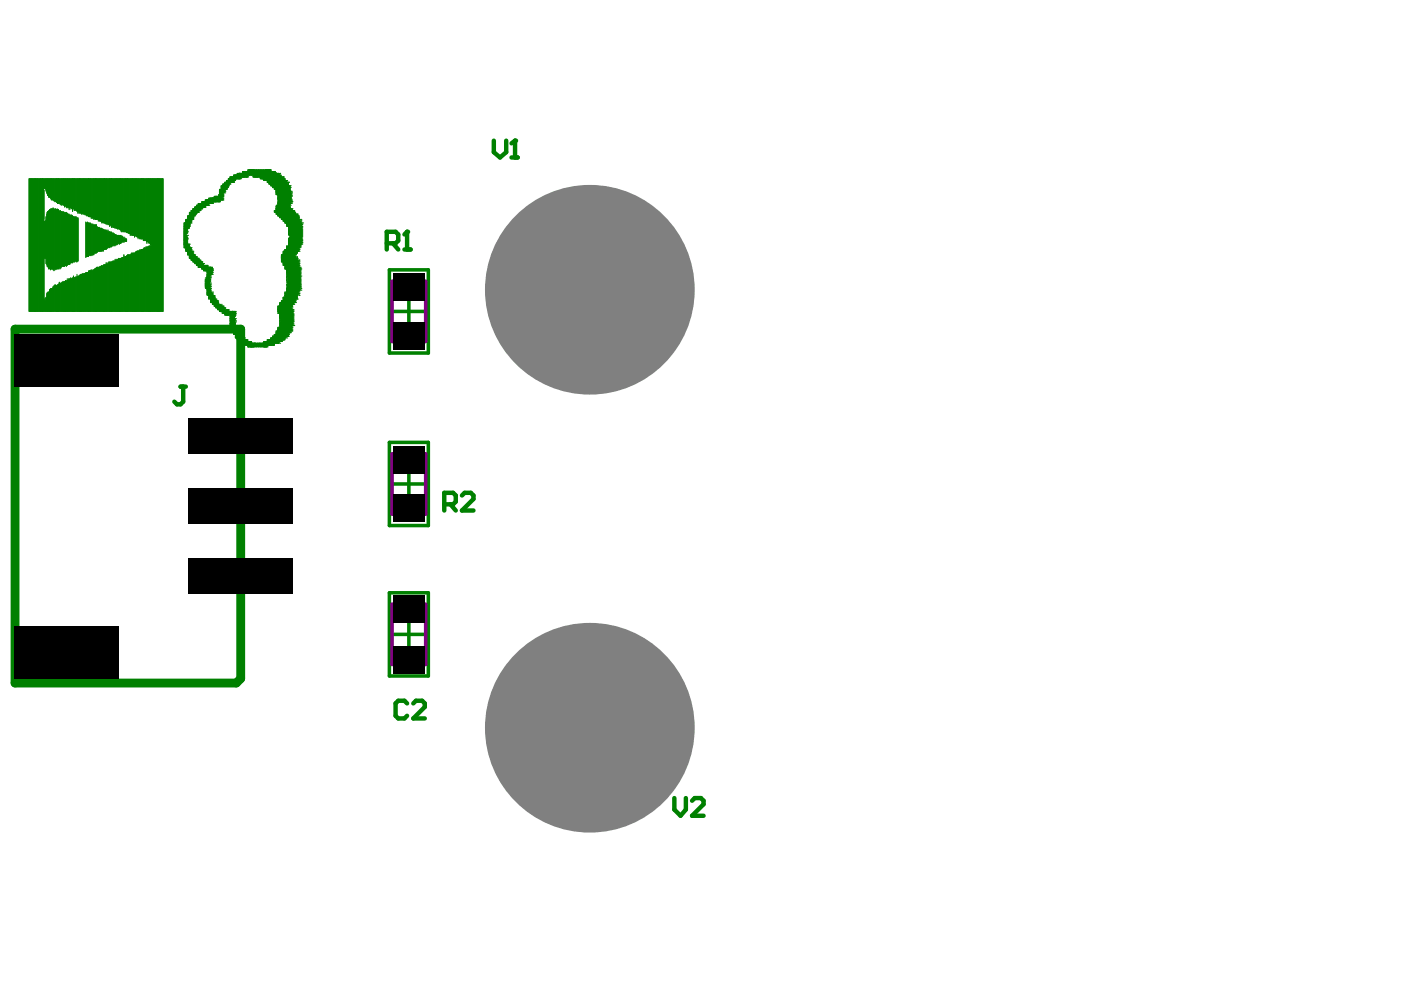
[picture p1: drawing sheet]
<svg xmlns="http://www.w3.org/2000/svg" width="297mm" height="210mm" viewBox="0 0 297 210" stroke-linecap="round" stroke-linejoin="round" font-family="sans-serif">
<path d="M82.6 57.2h8.2v17.6h-8.2zM83.1 66h7.2M86.7 62.5v7.1M82.6 93.8h8.2v17.6h-8.2zM86.7 99v7.2M83.1 102.6h7.2M82.6 125.7h8.2v17.6h-8.2zM83.1 134.5h7.2M86.7 130.9v7.2" fill="none" stroke="#008000" stroke-width=".75"/>
<path d="M83.1 59.7h7.2v12.7h-7.2zM83.1 96.2h7.2v12.8h-7.2zM83.1 128.1h7.2v12.8h-7.2z" fill="none" stroke="#800080" stroke-width=".75"/>
<g fill="none" stroke="#008000" stroke-width=".21">
<path d="M6.2 37.9v28.1M6.4 37.9v28.1M6.6 37.9v28.1M6.8 37.9v28.1M6.9 37.9v28.1M7.1 37.9v28.1M7.3 37.9v28.1M7.5 37.9v28.1M7.7 37.9v28.1M7.9 37.9v28.1M8.1 37.9v28.1M8.3 37.9v28.1"/>
<path d="M8.4 37.9v28.1M8.6 37.9v28.1M8.8 37.9v28.1M9 37.9v28.1M9.2 37.9v28.1M9.4 37.9v2.1M9.6 37.9v2.2M9.8 37.9v2.6M9.9 37.9v3.2M10.1 37.9v3.6M10.3 37.9v3.9M10.5 37.9v3.9"/>
<path d="M10.7 37.9v4.1M10.9 37.9v4.5M11.1 37.9v4.5M11.3 37.9v4.5M11.4 37.9v4.7M11.6 37.9v4.9M11.8 37.9v4.9M12 37.9v5.1M12.2 37.9v5.2M12.4 37.9v5.2M12.6 37.9v5.2M12.8 37.9v5.4"/>
<path d="M12.9 37.9v5.6M13.1 37.9v5.6M13.3 37.9v5.4M13.5 37.9v5.6M13.7 37.9v6M13.9 37.9v5.8M14.1 37.9v6.2M14.3 37.9v6.2M14.4 37.9v6M14.6 37.9v6.6M14.8 37.9v6.6M15 37.9v6.2"/>
<path d="M15.2 37.9v6.4M15.4 37.9v6.9M15.6 37.9v6.4M15.8 37.9v6.7M15.9 37.9v6.7M16.1 37.9v6.7M16.3 37.9v6.9M16.5 37.9v7.3M16.7 37.9v7.3M16.9 37.9v7.3M17.1 37.9v7.3M17.3 37.9v7.5"/>
<path d="M17.4 37.9v7.5M17.6 37.9v7.5M17.8 37.9v7.5M18 37.9v7.7M18.2 37.9v7.7M18.4 37.9v7.9M18.6 37.9v7.9M18.8 37.9v8.1M19 37.9v8.1M19.1 37.9v8.1M19.3 37.9v8.4M19.5 37.9v8.4"/>
<path d="M19.7 37.9v8.4M19.9 37.9v8.6M20.1 37.9v8.6M20.3 37.9v8.6M20.5 37.9v8.6M20.6 37.9v8.6M20.8 37.9v9M21 37.9v9M21.2 37.9v9M21.4 37.9v9M21.6 37.9v9.4M21.8 37.9v9.4"/>
<path d="M22 37.9v9.4M22.1 37.9v9.4M22.3 37.9v9.6M22.5 37.9v9.6M22.7 37.9v9.7M22.9 37.9v9.7M23.1 37.9v9.7M23.3 37.9v10.1M23.5 37.9v9.9M23.6 37.9v10.3M23.8 37.9v10.3M24 37.9v10.3"/>
<path d="M24.2 37.9v10.3M24.4 37.9v10.5M24.6 37.9v10.5M24.8 37.9v10.5M25 37.9v10.7M25.1 37.9v10.7M25.3 37.9v10.7M25.5 37.9v10.9M25.7 37.9v11.2M25.9 37.9v11.2M26.1 37.9v11.2M26.3 37.9v11.2"/>
<path d="M26.5 37.9v11.2M26.6 37.9v11.2M26.8 37.9v11.4M27 37.9v11.4M27.2 37.9v11.6M27.4 37.9v11.6M27.6 37.9v12M27.8 37.9v12M28 37.9v12M28.1 37.9v12M28.3 37.9v12M28.5 37.9v12.4"/>
<path d="M28.7 37.9v12.2M28.9 37.9v12.2M29.1 37.9v12.4M29.3 37.9v12.7M29.5 37.9v12.6M29.6 37.9v12.7M29.8 37.9v12.7M30 37.9v12.7M30.2 37.9v12.7M30.4 37.9v13.1M30.6 37.9v13.1M30.8 37.9v13.1"/>
<path d="M31 37.9v13.1M31.1 37.9v13.7M31.3 37.9v13.3M31.5 37.9v13.7M31.7 37.9v13.7M31.9 37.9v14.1M32.1 37.9v28.1M32.3 37.9v28.1M32.5 37.9v28.1M32.6 37.9v28.1M32.8 37.9v28.1M33 37.9v28.1"/>
<path d="M33.2 37.9v28.1M33.4 37.9v28.1M33.6 37.9v28.1M33.8 37.9v28.1M34 37.9v28.1M34.1 37.9v28.1M34.3 37.9v28.1M34.5 37.9v28.1M46.9 39.8h.1M46.9 40h.1M46.9 39.6h.1M46.9 39.4h.1"/>
<path d="M46.9 39.4v.4M46.9 40v2.4M47.1 39.8h.1M47.1 39.6h.1M47.1 39.4h.1M47.1 39.4v3M47.3 39.6h.1M47.3 39.4h.1M47.3 39.2h.1M47.3 39h.1M47.3 39v3.4M47.5 39.2h.1"/>
<path d="M47.5 39h.1M47.5 39v1.9M47.7 40h.1M47.7 38.8h.1M47.7 38.6h.1M47.7 38.6v2.3M47.8 40h.1M47.8 38.6h.1M47.8 39.8h.1M47.8 38.6v1.5M48 40h.1M48 39.8h.1"/>
<path d="M48 39.6h.1M48 38.5h.1M48 38.3h.1M48 39.4h.1M48 38.3v1.5M48 40v.1M48.2 39.8h.1M48.2 38.3h.1M48.2 39.4h.1M48.2 38.3v1.5M48.4 39.4h.1M48.4 39.2h.1"/>
<path d="M48.4 37.9h.1M48.4 38.1h.1M48.4 37.9v1.9M48.6 39h.1M48.6 37.9h.1M48.6 37.9v1.1M48.8 37.9h.1M48.8 39h.1M48.8 37.7h.1M48.8 37.5h.1M48.8 37.5v1.5M49 37.7h.1"/>
<path d="M49 37.5h.1M49 38.6h.1M49 37.5v1.1M49.2 38.6h.1M49.2 38.5h.1M49.2 37.5h.1M49.2 37.5v1.1M49.3 38.6h.1M49.3 37.5v1.1M49.5 38.6h.1M49.5 38.5h.1M49.5 38.3h.1"/>
<path d="M49.5 37.1h.1M49.5 37.1v1.4M49.7 38.1h.1M49.7 37.1h.1M49.7 38.3h.1M49.7 37.3h.1M49.7 37.1v1M49.9 37.1h.1M49.9 38.1h.1M49.9 37.9h.1M49.9 37.1v1.2M50.1 37.1h.1"/>
<path d="M50.1 37.1v.8M50.3 37.9h.1M50.3 36.8h.1M50.3 36.8v1.1M50.5 37.9h.1M50.5 37.7h.1M50.5 37h.1M50.5 36.8h.1M50.5 36.8v1.1M50.7 37h.1M50.7 36.8h.1M50.7 37.9h.1"/>
<path d="M50.7 37.7h.1M50.7 36.8v1.1M50.8 37.9h.1M50.8 36.8h.1M50.8 37.7h.1M50.8 36.8v1.1M51 37.9h.1M51 36.8h.1M51 37.5h.1M51 36.8v1.1M51.2 37.5h.1M51.2 36.8v.7"/>
<path d="M51.4 37.5h.1M51.4 36.4h.1M51.4 36.8h.1M51.4 36.6h.1M51.4 36.4v1.1M51.6 37.5h.1M51.6 36.6h.1M51.6 36.4h.1M51.6 36.6v.9M51.8 37.5h.1M51.8 37.3h.1M51.8 36.4h.1"/>
<path d="M51.8 36.6h.1M51.8 36.4v1.1M52 37.5h.1M52 36.6h.1M52 36.4h.1M52 37.3h.1M52 36.4v.2M52 36.8v.7M52.2 37.5h.1M52.2 37.3h.1M52.2 36.4h.1M52.2 36.4v.9"/>
<path d="M52.3 37.3h.1M52.3 36.4h.1M52.3 37.5h.1M52.3 36.4v1.1M52.5 37.5h.1M52.5 36.4h.1M52.5 36h.1M52.5 36v1.5M52.7 36h.1M52.7 36.2h.1M52.7 36.2v.9M52.9 36.2h.1"/>
<path d="M52.9 36h.1M52.9 36.2v.9M53.1 36.2h.1M53.1 36h.1M53.1 36v1.1M53.3 36h.1M53.3 36v1.1M53.5 36h.1M53.5 36.2v.9M53.7 36h.1M53.7 37.5h.1M53.7 37.3h.1"/>
<path d="M53.7 36v1.1M53.7 37.3v.2M53.9 37.3h.1M53.9 37.5h.1M53.9 36v1.5M54 37.5h.1M54 37.3h.1M54 36v1.5M54.2 37.3h.1M54.2 37.5h.1M54.2 36v1.3M54.4 37.5h.1"/>
<path d="M54.4 37.3h.1M54.4 36v1.3M54.6 37.5h.1M54.6 36v1.5M54.8 37.5h.1M54.8 36v1.5M55 36v1.5M55.2 37.9h.1M55.2 37.7h.1M55.2 37.5h.1M55.2 36v1.7M55.4 37.9h.1"/>
<path d="M55.4 37.5h.1M55.4 36v1.9M55.5 37.9h.1M55.5 37.7h.1M55.5 36v1.7M55.7 37.9h.1M55.7 36v1.9M55.9 37.9h.1M55.9 38.3h.1M55.9 38.1h.1M55.9 36v2.3M56.1 37.9h.1"/>
<path d="M56.1 36v2.3M56.3 38.3h.1M56.3 38.1h.1M56.3 36h.1M56.3 36v1.9M56.3 38.1v.2M56.5 38.3h.1M56.5 36h.1M56.5 36v2.3M56.7 38.3h.1M56.7 36h.1M56.7 38.6h.1"/>
<path d="M56.7 38.5h.1M56.7 36v2.6M56.9 38.5h.1M56.9 38.3h.1M56.9 36h.1M56.9 38.6h.1M56.9 36.2v2.4M57 38.6h.1M57 38.5h.1M57 36h.1M57 36.2h.1M57 39h.1"/>
<path d="M57 36.2v2.8M57.2 39h.1M57.2 38.8h.1M57.2 38.6h.1M57.2 36.2h.1M57.2 36h.1M57.2 36v3M57.4 39h.1M57.4 39.4h.1M57.4 38.8h.1M57.4 39.2h.1M57.4 36v3.4"/>
<path d="M57.6 39.4h.1M57.6 39h.1M57.6 39.2h.1M57.6 36.4v3M57.8 39.4h.1M57.8 39.2h.1M57.8 36.4h.1M57.8 39.8h.1M57.8 39.6h.1M57.8 36.4v3.4M58 39.4h.1M58 36.4h.1"/>
<path d="M58 39.8h.1M58 39.6h.1M58 36.6v3.2M58.2 39.6h.1M58.2 39.8h.1M58.2 36.4h.1M58.2 40h.1M58.2 36.4v3.7M58.4 40h.1M58.4 39.8h.1M58.4 36.4v.2M58.4 36.8v3.3"/>
<path d="M58.5 36.8h.1M58.5 36.6v4.7M58.7 36.8h.1M58.7 36.8v4.3M58.9 37h.1M58.9 36.8h.1M58.9 36.8v5.8M59.1 36.8v8.8M59.3 36.8h.1M59.3 37.1h.1M59.3 37v9.1M59.5 37.1h.1"/>
<path d="M59.5 37.3h.1M59.5 37.1v9M59.7 37.3v9.2M59.9 37.5h.1M59.9 37.7h.1M59.9 37.7v8.8M60 37.7h.1M60 37.5h.1M60 37.9h.1M60 37.7v8.8M60.2 37.9h.1M60.2 37.9v8.8"/>
<path d="M60.4 38.3h.1M60.4 37.9v9.4M60.6 38.5h.1M60.6 38.3h.1M60.6 38.3v9M60.8 38.3h.1M60.8 38.6h.1M60.8 38.3v9.7M61 39h.1M61 38.6h.1M61 38.6v.2M61 39v9"/>
<path d="M61.2 38.6h.1M61.2 39.4h.1M61.2 38.8v11.1M61.4 39.8h.1M61.4 39.4h.1M61.4 39.4v9.7M61.5 39.8h.1M61.5 39.4h.1M61.5 39.4v4.1M9.4 40.3v6.2M9.4 46.9v19.1M9.6 46.7v8.1"/>
<path d="M9.8 46v9.9M9.9 45v11.5M10.1 44.8v11.9M10.3 44.6v12.4M10.5 44.5v12.5M10.7 44.3v12.9M10.9 44.3v12.7M11.1 44.3v12.7M11.3 44.1v13.1M11.4 44.3v13.1M11.6 44.3v12.9M11.8 44.3v12.9"/>
<path d="M12 44.5v12.5M12.2 44.3v12.7M12.4 44.5v12.5M12.6 44.6v12.4M12.6 59.8v6.2M12.8 44.6v12.4M12.9 44.8v12M13.1 44.8v11.7M13.1 59.8v6.2M13.3 44.8v11.7M13.3 59.7v6.3M13.5 44.8v11.7"/>
<path d="M13.5 59.7v6.3M13.7 45v11.5M13.7 59.7v6.3M13.9 45v11.3M13.9 59.5v6.5M14.1 45v11.5M14.1 59.5v6.5M14.3 45.2v11.1M14.3 59.1v6.9M14.4 45.4v10.7M14.4 59.1v6.9M14.6 45.4v10.7"/>
<path d="M14.6 59.1v6.9M14.8 45.6v10.5M14.8 59.1v6.9M15 45.6v10.1M15 58.9v7.1M15.2 45.6v10.1M15.2 59.1v6.9M15.4 45.8v9.9M15.4 58.9v7.1M15.6 46v9.5M15.6 58.5v7.5M15.8 46v9.5"/>
<path d="M15.8 58.9v7.1M15.9 46v9.3M15.9 58.7v7.3M16.1 46v9.5M16.1 58.7v7.3M16.3 46.1v9.4M16.3 58.2v7.8M16.5 46.1v9.2M16.5 58.5v7.5M16.7 58.5v7.5M16.9 58.3v7.7M17.1 58.2v7.8"/>
<path d="M17.3 58.2v7.8M17.4 58v8M17.6 58v8M17.8 58v8M18 58v8M18.2 47.1v7.5M18.2 57.8v8.2M18.4 47.3v7.1M18.4 57.8v8.2M18.6 47.1v7.3M18.6 57.8v8.2M18.8 47.3v7.1"/>
<path d="M18.8 57.4v8.6M19 47.3v6.9M19 57.4v8.6M19.1 47.3v6.9M19.1 57.4v8.6M19.3 47.5v6.7M19.3 57.2v8.8M19.5 47.5v6.7M19.5 57.2v8.8M19.7 47.5v6.5M19.7 57.2v8.8M19.9 47.6v6.4"/>
<path d="M19.9 57.2v8.8M20.1 47.6v6.1M20.1 57v9M20.3 47.6v6.1M20.3 56.8v9.2M20.5 47.6v6.1M20.5 56.7v9.3M20.6 48v5.5M20.6 56.7v9.3M20.8 48.2v5.1M20.8 56.7v9.3M21 48.2v5.1"/>
<path d="M21 56.7v9.3M21.2 48.4v4.9M21.2 56.5v9.5M21.4 48.4v4.9M21.4 56.5v9.5M21.6 48.4v4.9M21.6 56.3v9.7M21.8 48.6v4.7M21.8 56.3v9.7M22 48.6v4.7M22 56.1v9.9M22.1 48.8v4.1"/>
<path d="M22.1 56.1v9.9M22.3 48.8v4.1M22.3 56.1v9.9M22.5 48.8v4.1M22.5 55.7v10.3M22.7 49v3.7M22.7 55.9v10.1M22.9 48.8v3.7M22.9 55.7v10.3M23.1 49.1v3.4M23.1 55.5v10.5M23.3 49.1v3.4"/>
<path d="M23.3 55.5v10.5M23.5 49.1v3.2M23.5 55.5v10.5M23.6 49.1v3.2M23.6 55.5v10.5M23.8 49.3v2.8M23.8 55.3v10.7M24 49.3v2.8M24 55.3v10.7M24.2 49.5v2.6M24.2 55.3v10.7M24.4 49.7v2.4"/>
<path d="M24.4 55v11M24.6 49.7v2.3M24.6 55v11M24.8 49.9v2.1M24.8 55v11M25 49.9v1.9M25 55v11M25.1 49.9v1.7M25.1 54.8v11.2M25.3 49.9v1.9M25.3 54.8v11.2M25.5 49.9v1.7"/>
<path d="M25.5 54.8v11.2M25.7 49.9v1.7M25.7 54.8v11.2M25.9 50.1v1.3M25.9 54.6v11.4M26.1 50.3v.9M26.1 54.6v11.4M26.3 50.3v1.1M26.3 54v12M26.5 50.3v.9M26.5 54.4v11.6M26.6 50.6v.6"/>
<path d="M26.6 54.4v11.6M26.8 50.6v.6M26.8 54.2v11.8M27 54v12M27.2 54v12M27.4 54v12M27.6 54v12M27.8 53.8v12.2M28 53.7v12.3M28.1 53.7v12.3M28.3 53.7v12.3M28.5 53.7v12.3"/>
<path d="M28.7 53.5v12.5M28.9 53.3v12.7M29.1 53.3v12.7M29.3 53.1v12.9M29.5 53.3v12.7M29.6 52.9v13.1M29.8 52.9v13.1M30 52.9v13.1M30.2 52.9v13.1M30.4 52.7v13.3M30.6 52.5v13.5M30.8 52.5v13.5"/>
<path d="M31 52.3v13.7M31.1 52.3v13.7M31.3 52.3v13.7M31.5 52.1v13.9M31.7 52.1v13.9M31.9 52.1v13.9M39 52.5h.1M39 51h.1M39 48.4h.1M39 48h.1M39 47.3h.1M39 52.1h.1"/>
<path d="M39 51.8h.1M39 47.8h.1M39 47.6h.1M39 47.5h.1M39 47.3v5.2M39.2 52.5h.1M39.2 52.3h.1M39.2 52.1h.1M39.2 51.8h.1M39.2 48h.1M39.2 47.8h.1M39.2 47.6h.1"/>
<path d="M39.2 47.3h.1M39.2 47.3v4.7M39.2 52.1v.4M39.4 52.5h.1M39.4 52.3h.1M39.4 47.6h.1M39.4 47.5h.1M39.4 47.3h.1M39.4 53.3h.1M39.4 53.1h.1M39.4 46.9h.1M39.4 46.5h.1"/>
<path d="M39.4 52.9h.1M39.4 52.7h.1M39.4 47.1h.1M39.4 46.5v.4M39.4 47.1v6.2M39.6 52.9h.1M39.6 49.9h.1M39.6 46.9h.1M39.6 46.5h.1M39.6 53.3h.1M39.6 53.1h.1M39.6 50.6h.1"/>
<path d="M39.6 50.3h.1M39.6 49.1h.1M39.6 48.8h.1M39.6 46.7h.1M39.6 46.5v3M39.6 49.9v3.4M39.8 53.3h.1M39.8 50.6h.1M39.8 49.9h.1M39.8 49.1h.1M39.8 48.4h.1M39.8 53.8h.1"/>
<path d="M39.8 53.7h.1M39.8 53.5h.1M39.8 54h.1M39.8 51.8h.1M39.8 48.2h.1M39.8 48h.1M39.8 46.3h.1M39.8 46.1h.1M39.8 46h.1M39.8 45.8h.1M39.8 45.8v3.2M39.8 49.1v.4"/>
<path d="M39.8 50.3v3.7M40 54h.1M40 52h.1M40 51.8h.1M40 48.4h.1M40 45.8h.1M40 52.1h.1M40 47.6h.1M40 48h.1M40 47.8h.1M40 47.5h.1M40 46h.1"/>
<path d="M40 45.8v2.6M40 51.8v2.2M40.2 54h.1M40.2 52.5h.1M40.2 52.3h.1M40.2 48h.1M40.2 47.8h.1M40.2 47.6h.1M40.2 47.5h.1M40.2 47.3h.1M40.2 51.8h.1M40.2 45.8h.1"/>
<path d="M40.2 54.8h.1M40.2 54.4h.1M40.2 52.7h.1M40.2 47.1h.1M40.2 45.6h.1M40.2 52.9h.1M40.2 46.9h.1M40.2 45.4h.1M40.2 45h.1M40.2 45v.6M40.2 45.8v2.6M40.2 52v2.8"/>
<path d="M40.3 54.8h.1M40.3 54.6h.1M40.3 54.4h.1M40.3 46.9h.1M40.3 52.9h.1M40.3 47.1h.1M40.3 46.7h.1M40.3 52.7h.1M40.3 52.5h.1M40.3 47.3h.1M40.3 45.4h.1M40.3 45.2h.1"/>
<path d="M40.3 45v2.1M40.3 52.5v2.3M40.5 52.9h.1M40.5 52.5h.1M40.5 46.9h.1M40.5 46.7h.1M40.5 54.8h.1M40.5 53.3h.1M40.5 47.3h.1M40.5 46.5h.1M40.5 55.2h.1M40.5 55h.1"/>
<path d="M40.5 53.5h.1M40.5 46.3h.1M40.5 45h.1M40.5 45.2h.1M40.5 44.6h.1M40.5 44.8h.1M40.5 44.6v1.9M40.5 46.7v.6M40.5 52.5v2.7M40.7 53.7h.1M40.7 53.5h.1M40.7 53.3h.1"/>
<path d="M40.7 46.5h.1M40.7 55.2h.1M40.7 55h.1M40.7 46.3h.1M40.7 46.1h.1M40.7 45h.1M40.7 44.6h.1M40.7 44.6v1.9M40.7 53.3v1.9M40.9 55.2h.1M40.9 55h.1M40.9 54h.1"/>
<path d="M40.9 46.5h.1M40.9 46.3h.1M40.9 46.1h.1M40.9 53.7h.1M40.9 53.3h.1M40.9 46h.1M40.9 45.8h.1M40.9 55.5h.1M40.9 55.3h.1M40.9 44.8h.1M40.9 44.6h.1M40.9 44.5h.1"/>
<path d="M40.9 44.3h.1M40.9 44.3v1.5M40.9 46v.5M40.9 53.3v2.2M41.1 55.5h.1M41.1 55.3h.1M41.1 45.8h.1M41.1 54.2h.1M41.1 54h.1M41.1 54.4h.1M41.1 44.6h.1M41.1 44.5h.1"/>
<path d="M41.1 44.3h.1M41.1 44.3v1.5M41.1 54v1.3M41.3 54.4h.1M41.3 45.8h.1M41.3 45.6h.1M41.3 55.5h.1M41.3 54.2h.1M41.3 54h.1M41.3 45.4h.1M41.3 54.6h.1M41.3 55.9h.1"/>
<path d="M41.3 55.7h.1M41.3 44.5h.1M41.3 44.3h.1M41.3 43.9h.1M41.3 45.2h.1M41.3 44.1h.1M41.3 43.9v1.7M41.3 54v.2M41.3 54.4v1.5M41.5 55.7h.1M41.5 54.8h.1M41.5 55.9h.1"/>
<path d="M41.5 54.4h.1M41.5 44.3h.1M41.5 44.1h.1M41.5 43.9h.1M41.5 45.4h.1M41.5 43.9v1.5M41.5 54.4v1.5M41.7 55.9h.1M41.7 54.8h.1M41.7 54.6h.1M41.7 54.4h.1M41.7 56.3h.1"/>
<path d="M41.7 55h.1M41.7 56.1h.1M41.7 45.2h.1M41.7 45h.1M41.7 43.9h.1M41.7 43.7h.1M41.7 43.5h.1M41.7 43.5v1.9M41.7 54.4v1.9M41.8 56.3h.1M41.8 56.1h.1M41.8 55.2h.1"/>
<path d="M41.8 55h.1M41.8 54.8h.1M41.8 45h.1M41.8 44.8h.1M41.8 43.9h.1M41.8 43.5h.1M41.8 43.7h.1M41.8 43.5v1.1M41.8 44.8v.2M41.8 54.8v1.5M42 56.3h.1M42 55.2h.1"/>
<path d="M42 55h.1M42 54.8h.1M42 56.7h.1M42 45h.1M42 44.6h.1M42 44.8h.1M42 43.7h.1M42 43.5h.1M42 43.1h.1M42 43.1v1.9M42 54.8v1.9M42.2 56.5h.1"/>
<path d="M42.2 56.3h.1M42.2 55.5h.1M42.2 55.3h.1M42.2 56.7h.1M42.2 55.2h.1M42.2 44.6h.1M42.2 43.5h.1M42.2 44.5h.1M42.2 44.3h.1M42.2 43.1h.1M42.2 43.1v1.4M42.2 55.2v1.5"/>
<path d="M42.4 56.7h.1M42.4 56.5h.1M42.4 55.5h.1M42.4 55.3h.1M42.4 55.2h.1M42.4 55.7h.1M42.4 44.6h.1M42.4 44.5h.1M42.4 44.3h.1M42.4 43.3h.1M42.4 43.1h.1M42.4 43.1v1.5"/>
<path d="M42.4 55.2v.1M42.4 55.5v1.2M42.6 55.5h.1M42.6 56.7h.1M42.6 55.7h.1M42.6 44.3h.1M42.6 44.1h.1M42.6 43.1h.1M42.6 43.1v1M42.6 55.5v1.2M42.8 55.9h.1M42.8 55.7h.1"/>
<path d="M42.8 55.5h.1M42.8 57h.1M42.8 56.8h.1M42.8 56.7h.1M42.8 44.3h.1M42.8 44.1h.1M42.8 43.1h.1M42.8 43.9h.1M42.8 43h.1M42.8 42.8h.1M42.8 43v.9M42.8 44.1v.2"/>
<path d="M42.8 55.5v1.5M43 57h.1M43 56.8h.1M43 55.9h.1M43 56.1h.1M43 43.9h.1M43 43h.1M43 42.8h.1M43 42.8v.9M43 55.9v1.1M43.2 57h.1M43.2 55.9h.1"/>
<path d="M43.2 57.4h.1M43.2 57.2h.1M43.2 43.9h.1M43.2 43.7h.1M43.2 42.8h.1M43.2 42.8v1.1M43.2 55.9v1.5M43.3 57h.1M43.3 56.3h.1M43.3 57.4h.1M43.3 43.9h.1M43.3 43.7h.1"/>
<path d="M43.3 43.5h.1M43.3 42.8h.1M43.3 42.8v.9M43.3 56.3v1.1M43.5 57.4h.1M43.5 57.2h.1M43.5 56.3h.1M43.5 59.3h.1M43.5 58.9h.1M43.5 43.5h.1M43.5 43.9h.1M43.5 42.6h.1"/>
<path d="M43.5 42.4h.1M43.5 42.4v1.5M43.5 56.3v1.1M43.5 59.1v1.9M43.7 59.7h.1M43.7 59.3h.1M43.7 59.1h.1M43.7 56.5h.1M43.7 56.3h.1M43.7 59.5h.1M43.7 58.9h.1M43.7 57.4h.1"/>
<path d="M43.7 43.5h.1M43.7 43.3h.1M43.7 42.4h.1M43.7 42.6h.1M43.7 42.4v1.1M43.7 56.3v1.1M43.7 59.1v.4M43.7 59.7v.7M43.9 56.5h.1M43.9 56.3h.1M43.9 58.9h.1M43.9 57.4h.1"/>
<path d="M43.9 58.5h.1M43.9 57.8h.1M43.9 58.2h.1M43.9 42.6h.1M43.9 42.4h.1M43.9 43.5h.1M43.9 43.3h.1M43.9 42.4v1.1M43.9 56.3v6.4M44.1 56.7h.1M44.1 57.8h.1M44.1 57.6h.1"/>
<path d="M44.1 43.5h.1M44.1 43.1h.1M44.1 42.4v1.1M44.1 56.7v6M44.3 56.8h.1M44.3 56.7h.1M44.3 43.1h.1M44.3 43.5h.1M44.3 42h.1M44.3 42.2h.1M44.3 42v1.5M44.3 56.7v6.7"/>
<path d="M44.5 56.8h.1M44.5 56.7h.1M44.5 59.3h.1M44.5 43.1h.1M44.5 42.2h.1M44.5 42h.1M44.5 42v1M44.5 56.7v6.3M44.7 58.9h.1M44.7 56.8h.1M44.7 58.5h.1M44.7 58.2h.1"/>
<path d="M44.7 58h.1M44.7 56.7h.1M44.7 43.1h.1M44.7 43h.1M44.7 42.2h.1M44.7 42h.1M44.7 42v1M44.7 56.7v.1M44.7 57v1.5M44.7 58.7v.2M44.7 59.1v.7M44.8 58.2h.1"/>
<path d="M44.8 57.8h.1M44.8 57h.1M44.8 43.1h.1M44.8 42h.1M44.8 42.2v.9M44.8 56.7v1.5M45 58.2h.1M45 57.4h.1M45 57.2h.1M45 57h.1M45 57.8h.1M45 43.1h.1"/>
<path d="M45 43h.1M45 42h.1M45 42.8h.1M45 42v.8M45 56.7v.5M45 57.4v.4M45 58v.2M45.2 42.8h.1M45.2 42h.1M45.2 42v.8M45.4 42.8h.1M45.4 41.6h.1"/>
<path d="M45.4 41.8h.1M45.4 41.8v.8M45.6 42.8h.1M45.6 41.8h.1M45.6 41.6h.1M45.6 41.8v.8M45.8 42.8h.1M45.8 41.6h.1M45.8 42.6h.1M45.8 41.8h.1M45.8 41.6v1.2M46 41.6h.1"/>
<path d="M46 41.8h.1M46 42.8h.1M46 41.6v1.2M46.2 42.8h.1M46.2 42.6h.1M46.2 41.6h.1M46.2 41.8h.1M46.2 41.6v1.2M46.3 42.8h.1M46.3 41.6h.1M46.3 41.3h.1M46.3 42.6h.1"/>
<path d="M46.3 42.4h.1M46.3 41.3v.3M46.3 41.8v1M46.5 42.8h.1M46.5 42.6h.1M46.5 42.4h.1M46.5 40.5h.1M46.5 40.1h.1M46.5 41.1h.1M46.5 40.9h.1M46.5 40.3h.1M46.5 40.1v2.3"/>
<path d="M46.7 40.7h.1M46.7 40.5h.1M46.7 40.3h.1M46.7 40.1h.1M46.7 40.3v2.1M46.9 40.3h.1M46.9 40.1h.1M46.9 42.4h.1M47.1 42.4h.1M47.1 42.2h.1M47.1 42h.1M47.1 41.6h.1"/>
<path d="M47.1 41.5h.1M47.1 41.3h.1M47.3 42h.1M47.3 41.6h.1M47.3 41.5h.1M47.3 42.4h.1M47.3 41.3h.1M47.3 40.9h.1M47.3 40.7h.1M47.5 40.5h.1M47.5 40.3h.1M47.7 40.9h.1"/>
<path d="M47.7 40.5h.1M47.7 40.1h.1M47.8 40.1h.1M48 40.1h.1M58.2 44.6h.1M58.2 40.1h.1M58.2 45h.1M58.2 44.6v.4M58.4 44.6h.1M58.4 40.1h.1M58.4 45h.1M58.4 44.6v.4"/>
<path d="M58.5 44.8h.1M58.5 44.6h.1M58.5 40.1h.1M58.5 45.4h.1M58.5 45.2h.1M58.5 44.3h.1M58.5 43.9h.1M58.5 43.5h.1M58.5 41.3h.1M58.5 40.9h.1M58.5 40.5h.1M58.5 44.1h.1"/>
<path d="M58.5 43.7v.2M58.5 44.1v1.1M58.7 41.3h.1M58.7 40.9h.1M58.7 44.1h.1M58.7 40.7h.1M58.7 43.9h.1M58.7 41.1h.1M58.7 45.4h.1M58.7 43.5v.2M58.7 43.9v1.5M58.9 45.8h.1"/>
<path d="M58.9 45.6h.1M58.9 43.9h.1M58.9 41.3h.1M58.9 41.1h.1M58.9 40.9h.1M58.9 43.1h.1M58.9 42h.1M58.9 42.8h.1M58.9 45.4h.1M58.9 42.8v3M59.1 45.8h.1M59.1 45.6h.1"/>
<path d="M59.1 45.4h.1M59.3 45.8h.1M59.3 45.6h.1M59.3 46.1h.1M59.5 46.1h.1M59.5 46h.1M59.5 45.8h.1M59.7 46.1h.1M59.7 46h.1M59.7 55.2h.1M59.7 54.8h.1M59.7 54.2h.1"/>
<path d="M59.7 54h.1M59.7 46.5h.1M59.7 55.5h.1M59.7 55h.1M59.7 55.3h.1M59.7 46.3h.1M59.7 54v1.5M59.9 55.2h.1M59.9 46.5h.1M59.9 46.3h.1M59.9 54h.1M59.9 46.1h.1"/>
<path d="M59.9 55.5h.1M59.9 54v1.5M60 55.5h.1M60 55.3h.1M60 46.5h.1M60 46.3h.1M60 55.9h.1M60 53.8h.1M60 53.7h.1M60 53.5h.1M60 53.3h.1M60 56.3h.1"/>
<path d="M60 46.9h.1M60 46.7h.1M60 46.7v.2M60 53.3v3M60.2 55.9h.1M60.2 55.7h.1M60.2 53.7h.1M60.2 53.3h.1M60.2 46.9h.1M60.2 46.5h.1M60.2 56.3h.1M60.2 53.3v3"/>
<path d="M60.4 56.3h.1M60.4 56.1h.1M60.4 55.9h.1M60.4 46.9h.1M60.4 53.5h.1M60.4 53.3h.1M60.4 57h.1M60.4 56.8h.1M60.4 56.7h.1M60.4 56.5h.1M60.4 47.3h.1M60.4 52.9h.1"/>
<path d="M60.4 47.1h.1M60.4 53.1h.1M60.4 52.9v4.1M60.6 56.7h.1M60.6 52.9h.1M60.6 47.3h.1M60.6 47.1h.1M60.6 57h.1M60.6 53.1h.1M60.6 56.8h.1M60.6 52.9v3.8M60.6 56.8v.2"/>
<path d="M60.8 57h.1M60.8 52.9h.1M60.8 47.3h.1M60.8 58.2h.1M60.8 57.4h.1M60.8 52.7h.1M60.8 52.5h.1M60.8 48h.1M60.8 47.6h.1M60.8 47.5h.1M60.8 58h.1M60.8 57.8h.1"/>
<path d="M60.8 52.3h.1M60.8 52.1h.1M60.8 47.8h.1M60.8 52.1v7.6M60.8 59.8v.2M61 58.5h.1M61 52.5h.1M61 52.3h.1M61 48h.1M61 47.6h.1M61 47.8h.1M61 52.1v19"/>
<path d="M61.2 52.1h.1M61.2 48h.1M61.2 52h.1M61.2 51.8h.1M61.2 51h.1M61.2 50.6h.1M61.2 48.8h.1M61.2 48.4h.1M61.2 51.4h.1M61.2 48.6h.1M61.2 50.5v20.2M61.4 51h.1"/>
<path d="M61.4 50.3h.1M61.4 49.9h.1M61.4 48.8h.1M61.4 49.1h.1M61.4 44.3h.1M61.4 49.3v.6M61.4 50.3v20.2M61.5 50.6h.1M61.5 49.5h.1M61.5 50.3h.1M61.5 44.3h.1M61.5 43.5h.1"/>
<path d="M61.5 43.1h.1M61.5 43.7v26.6M61.7 44.3h.1M61.7 44.5h.1M61.7 43.1h.1M61.7 42.8h.1M61.7 40.5v.2M61.7 40.9v2.2M61.7 44.3v20.4M61.9 44.3h.1M61.9 42.8h.1M61.9 40.5v.6"/>
<path d="M61.9 41.3v.3M61.9 42.2v.9M61.9 44.3v20.8M62.1 44.6h.1M62.1 44.8h.1M62.1 44.8v19.7M62.3 44.8h.1M62.3 44.6h.1M62.3 45h.1M62.3 45v19.5M62.5 54h.1M62.5 53.8h.1"/>
<path d="M62.5 45h.1M62.5 45v19M62.7 54h.1M62.7 53.8h.1M62.7 53.7h.1M62.7 45.4h.1M62.7 45v8.8M62.7 54.2v9.4M62.9 54.8h.1M62.9 53.7h.1M62.9 45.6h.1M62.9 53.5h.1"/>
<path d="M62.9 45.4h.1M62.9 45.4v8.3M62.9 54.4v.2M62.9 54.8v8.6M63 54.8h.1M63 53.3h.1M63 45.8h.1M63 45.6h.1M63 45.4h.1M63 45.4v.2M63 45.8v7.9M63 54.4v9"/>
<path d="M63.2 55.5h.1M63.2 55.2h.1M63.2 46.1h.1M63.2 55.9h.1M63.2 53.3h.1M63.2 45.8h.1M63.2 45.8v7.5M63.2 55.3v7.4M63.4 55.9h.1M63.4 55.2h.1M63.4 53.3h.1M63.4 56.3h.1"/>
<path d="M63.4 55.5h.1M63.4 52.9h.1M63.4 52.5h.1M63.4 45.8v7.3M63.4 55.2v.1M63.4 55.5v.2M63.4 55.9v6M63.6 52.1h.1M63.6 46.9h.1M63.6 57h.1M63.6 56.7h.1M63.6 46.5h.1"/>
<path d="M63.6 46.5v6M63.6 56.7v3.9M63.8 58.5h.1M63.8 57h.1M63.8 46.7h.1M63.8 51.8h.1M63.8 47.3h.1M63.8 46.9h.1M63.8 46.5h.1M63.8 51.4h.1M63.8 47.6h.1M63.8 46.9v.2"/>
<path d="M63.8 47.3v5.2M63.8 56.7v1.6M63.8 58.5v2.7M64 47.6h.1M64 51.8h.1M64 51.4h.1M64 51h.1M64 48h.1M64 47.3h.1M64 47.3v.5M64 48v3M64 51.2v.6"/>
<path d="M64.2 47.3h.1M64.2 48v.4M64.2 48.6v1.7M64.2 50.6v.4M64.2 51.2v.4M9.6 63.2v.2M9.6 63.6v2.4M9.8 63v3M9.9 62.1v3.9M10.1 61.9v4.1M10.3 61.9v4.1M10.5 61.3v4.7"/>
<path d="M10.7 61.2v4.8M10.9 61.2v4.8M11.1 61.2v4.8M11.3 60.8v5.2M11.4 60.6v5.4M11.6 60.4v5.6M11.8 60.4v5.6M12 60.6v5.4M12.2 60.4v5.6M12.4 60.2v5.8M12.8 60v6M12.9 60v6"/>
<path d="M43.5 61.2h.1M43.7 60.6h.1M43.7 60h.1M43.7 60.4h.1M43.7 60.6v.6M43.9 61.2h.1M43.9 62.5h.1M43.9 62.3h.1M43.9 62.1h.1M43.9 61.9h.1M44.1 62.3h.1M44.3 62.7h.1"/>
<path d="M44.3 62.5h.1M44.3 63h.1M44.5 63.4h.1M44.5 63.2h.1M44.5 63h.1M44.5 60.8h.1M44.5 61.2h.1M44.5 63.2v.2M44.7 63.4h.1M44.7 61.5h.1M44.7 61.2h.1M44.7 60.8h.1"/>
<path d="M44.7 63.8h.1M44.7 63.6h.1M44.7 61.9h.1M44.7 64.2h.1M44.7 64h.1M44.7 60h.1M44.7 60.4h.1M44.7 60.2v.4M44.7 60.8v.2M44.7 61.2v3M44.8 64.2h.1M44.8 64h.1"/>
<path d="M44.8 63.8h.1M44.8 62.3h.1M44.8 61.9v2.3M45 64.2h.1M45 62.5h.1M45 61.9h.1M45 62.7h.1M45 62.3h.1M45 62.1h.1M45 64.5h.1M45 64.3h.1M45 62.8h.1"/>
<path d="M45 63h.1M45 62.1v2.1M45 64.3v.2M45.2 64.5h.1M45.2 62.8h.1M45.2 64.3h.1M45.2 63h.1M45.2 62.7h.1M45.2 62.8v1.7M45.4 64.5h.1M45.4 63h.1M45.4 63.4h.1"/>
<path d="M45.4 63.2h.1M45.4 62.8h.1M45.4 62.7h.1M45.4 64.9h.1M45.4 63.6h.1M45.4 62.7v.1M45.4 63.2v1.7M45.6 63.8h.1M45.6 63.6h.1M45.6 63.4h.1M45.6 64.9h.1M45.6 63.4v1.5"/>
<path d="M45.8 63.8h.1M45.8 63.6h.1M45.8 63.4h.1M45.8 65.3h.1M45.8 65.1h.1M45.8 64h.1M45.8 63.6v1.7M46 65.3h.1M46 64.2h.1M46 63.8h.1M46 64h.1M46 63.8v.2"/>
<path d="M46 64.2v1.1M46.2 65.3h.1M46.2 64.3h.1M46.2 64.2h.1M46.2 64h.1M46.2 63.8h.1M46.2 65.7h.1M46.2 65.5h.1M46.2 63.8v.2M46.2 64.5v1.2M46.3 65.7h.1M46.3 65.5h.1"/>
<path d="M46.3 64.5h.1M46.3 64.5v1.2M46.5 65.7h.1M46.5 64.5h.1M46.5 66h.1M46.5 65.8h.1M46.5 64.9h.1M46.5 64.5v1.5M46.7 65.8h.1M46.7 64.9h.1M46.7 66h.1M46.7 64.5v1.5"/>
<path d="M46.9 64.9h.1M46.9 66h.1M46.9 64.5h.1M46.9 65.1h.1M46.9 64.7v1.5M47.1 66h.1M47.1 65.3h.1M47.1 65.1h.1M47.1 64.9h.1M47.1 66.4h.1M47.1 64.9v1.1M47.3 66.4h.1"/>
<path d="M47.3 65.3h.1M47.3 64.9h.1M47.3 65.1h.1M47.3 66.2h.1M47.3 64.9v.2M47.3 65.3v1.1M47.5 66.4h.1M47.5 65.3h.1M47.5 65.5h.1M47.5 65.3v1.1M47.7 66.4h.1M47.7 65.5h.1"/>
<path d="M47.7 65.3h.1M47.7 66.8h.1M47.7 66.6h.1M47.7 65.3v1.5M47.8 66.4h.1M47.8 66.8h.1M47.8 65.7v1.1M48 66.8h.1M48 66.6h.1M48 65.7h.1M48 65.8h.1M48 65.7v1.1"/>
<path d="M48.2 66.8h.1M48.2 65.7h.1M48.2 66.6h.1M48.2 65.7v1.1M48.4 66.8h.1M48.4 66h.1M48.4 65.8h.1M48.4 65.7h.1M48.4 65.7v1.1M48.6 66v.8M48.8 66h.1M48.8 69h.1"/>
<path d="M48.8 68.3h.1M48.8 67.9h.1M48.8 67.2h.1M48.8 67h.1M48.8 68.7h.1M48.8 67.5h.1M48.8 66v.8M48.8 67.2v1.1M48.8 68.5v.5M49 68.7h.1M49 67.9h.1M49 67.2h.1"/>
<path d="M49 67h.1M49 66.8h.1M49 69h.1M49 66h.1M49 66v3M49.2 68.7h.1M49.2 67.2h.1M49.2 67h.1M49.2 66h.1M49.2 69h.1M49.2 66.2h.1M49.2 70h.1"/>
<path d="M49.2 69.8h.1M49.2 69.6h.1M49.2 70.2h.1M49.2 69.4h.1M49.2 69.2h.1M49.2 66v4.2M49.3 69.8h.1M49.3 66.2h.1M49.3 66h.1M49.3 70.2h.1M49.3 66v4.2M49.5 70.2h.1"/>
<path d="M49.5 66h.1M49.5 70.9h.1M49.5 70.5h.1M49.5 70.7h.1M49.5 68.3h.1M49.5 66v4.9M49.7 70.9h.1M49.7 70.7h.1M49.7 66.2h.1M49.7 69h.1M49.7 68.7h.1M49.7 66.4h.1"/>
<path d="M49.7 66h.1M49.7 66.8h.1M49.7 66.6h.1M49.7 66.4v4.5M49.9 69h.1M49.9 68.3h.1M49.9 68.1h.1M49.9 67.9h.1M49.9 69.4h.1M49.9 67.5h.1M49.9 66.8h.1M49.9 66.4h.1"/>
<path d="M49.9 66h.1M49.9 71.3h.1M49.9 71.1h.1M49.9 69.6h.1M49.9 71.7h.1M49.9 69.8h.1M49.9 66v1.2M49.9 67.5v.4M49.9 68.3v.7M49.9 69.2v2.5M50.1 71.7h.1M50.1 71.5h.1"/>
<path d="M50.1 71.3h.1M50.1 69.4h.1M50.1 69.8h.1M50.1 69.4v2.1M50.3 71.7h.1M50.3 71.5h.1M50.3 70.2h.1M50.3 70h.1M50.3 70.3h.1M50.3 69.8h.1M50.3 69.6h.1M50.3 69.4h.1"/>
<path d="M50.3 72h.1M50.3 71.8h.1M50.3 70.5h.1M50.3 69.4v.4M50.3 70.3v1.7M50.5 70.5h.1M50.5 72h.1M50.5 71.8h.1M50.5 70.7h.1M50.5 70.5v1.3M50.7 70.7h.1M50.7 72h.1"/>
<path d="M50.7 70.5h.1M50.7 72.2h.1M50.7 70.9h.1M50.7 72.4h.1M50.7 71.1h.1M50.7 70.5v1.9M50.8 72.4h.1M50.8 72.2h.1M50.8 71.1h.1M50.8 70.9h.1M50.8 70.9v1.5M51 71.3h.1"/>
<path d="M51 71.1h.1M51 72.4h.1M51 70.9h.1M51 72.8h.1M51 72.6h.1M51 70.9v1.9M51.2 72.6h.1M51.2 71.5h.1M51.2 71.3h.1M51.2 72.8h.1M51.2 72.4h.1M51.2 71.7h.1"/>
<path d="M51.2 71.3v1.5M51.4 72.8h.1M51.4 72.6h.1M51.4 71.7h.1M51.4 71.5h.1M51.4 71.3h.1M51.4 71.8h.1M51.4 71.3v1.5M51.6 72.8h.1M51.6 71.8h.1M51.6 71.7h.1M51.6 71.7v1.1"/>
<path d="M51.8 72h.1M51.8 71.7h.1M51.8 73.2h.1M51.8 71.7v.1M51.8 72v1.2M52 72h.1M52 73.2h.1M52 73h.1M52 72v1.2M52.2 72.2h.1M52.2 72h.1M52.2 73.2h.1"/>
<path d="M52.2 72v1.2M52.3 72h.1M52.3 72.4h.1M52.3 72v1.2M52.5 73.5h.1M52.5 73.3h.1M52.5 72.4h.1M52.5 72v1.3M52.7 73.3h.1M52.7 72.4h.1M52.7 73.5h.1M52.7 72.4v1.1"/>
<path d="M52.9 72.6h.1M52.9 72.4h.1M52.9 73.5h.1M52.9 73.3h.1M52.9 72.4v.9M53.1 73.5h.1M53.1 72.4h.1M53.1 72.8h.1M53.1 72.6h.1M53.1 72.4v1.1M53.3 73.5h.1M53.3 72.6h.1"/>
<path d="M53.3 72.4v1.1M53.5 72.8h.1M53.5 73.5h.1M53.5 72.8v.7M53.7 73.5h.1M53.7 72.8h.1M53.7 72.8v.7M53.9 72.8h.1M53.9 72.8v.7M54 72.8h.1M54 72.8v.7M54.2 72.8v.7"/>
<path d="M54.4 72.8h.1M54.4 73h.1M54.4 72.8v.7M54.6 72.8v.7M54.8 72.8h.1M54.8 73h.1M54.8 73v.5M55 72.8h.1M55 73v.5M55.2 72.8h.1M55.2 72.8v.7M55.4 72.8h.1"/>
<path d="M55.4 72.8v.7M55.5 72.8h.1M55.5 72.8v.7M55.7 72.8h.1M55.7 72.8v.7M55.9 73.5h.1M55.9 72.8h.1M55.9 72.6h.1M55.9 72.4h.1M55.9 72.6v.9M56.1 73.5h.1M56.1 72.6h.1"/>
<path d="M56.1 72.4h.1M56.1 72.4v.9M56.3 73.5h.1M56.3 72.4h.1M56.3 72.6h.1M56.3 73.3h.1M56.3 72.4v1.1M56.5 72.4h.1M56.5 73.5h.1M56.5 72.4v1.1M56.7 73.5h.1M56.7 72.4h.1"/>
<path d="M56.7 73.2h.1M56.7 72h.1M56.7 72v1.5M56.9 73.2h.1M56.9 72.4h.1M56.9 72h.1M56.9 72v1.2M57 73.2h.1M57 72.2h.1M57 72h.1M57 72v1.2M57.2 73.2h.1"/>
<path d="M57.2 72h.1M57.2 73h.1M57.2 72v1.2M57.4 73.2h.1M57.4 73h.1M57.4 72h.1M57.4 71.8h.1M57.4 71.7h.1M57.4 71.7v1.3M57.6 71.8h.1M57.6 71.7h.1M57.6 73.2h.1"/>
<path d="M57.6 73h.1M57.6 71.7v1.5M57.8 73.2h.1M57.8 71.8h.1M57.8 71.7h.1M57.8 73h.1M57.8 71.5h.1M57.8 71.3h.1M57.8 71.3v.2M57.8 71.7v1.3M58 73.2h.1M58 73h.1"/>
<path d="M58 71.7h.1M58 71.5h.1M58 71.3h.1M58 71.3v1.7M58.2 71.3h.1M58.2 72.8h.1M58.2 71.1h.1M58.2 70.9h.1M58.2 70.9v.2M58.2 71.3v1.5M58.2 73v.2M58.4 70.9h.1"/>
<path d="M58.4 71.1h.1M58.4 70.9v1.9M58.5 72.8h.1M58.5 70.9h.1M58.5 70.7h.1M58.5 70.5h.1M58.5 70.3h.1M58.5 70.2h.1M58.5 70.2v2.4M58.7 72.6h.1M58.7 70.5h.1M58.7 72.8h.1"/>
<path d="M58.7 70.3h.1M58.7 70.2v2.6M58.9 72.8h.1M58.9 72.6h.1M58.9 70.3h.1M58.9 70.2h.1M58.9 69.4h.1M58.9 66.4h.1M58.9 66h.1M58.9 65.8h.1M58.9 65.7h.1M58.9 65.1h.1"/>
<path d="M58.9 64.9h.1M58.9 69.8h.1M58.9 64.9v1.5M58.9 69.4v3.4M59.1 69.6h.1M59.1 69.4h.1M59.1 65.8h.1M59.1 69.8h.1M59.1 64.9h.1M59.1 66h.1M59.1 64.9v1.5M59.1 69.4v3.4"/>
<path d="M59.3 69.8h.1M59.3 72.8h.1M59.3 72.4h.1M59.3 69.6h.1M59.3 69.4h.1M59.3 66.4h.1M59.3 69h.1M59.3 64.2h.1M59.3 68.7h.1M59.3 67.2h.1M59.3 66.8h.1M59.3 64.7h.1"/>
<path d="M59.3 64.5h.1M59.3 68.3h.1M59.3 64.2v3.5M59.3 67.9v1.1M59.3 69.2v3.4M59.5 68.3h.1M59.5 67.2h.1M59.5 67h.1M59.5 64.5h.1M59.5 64.2h.1M59.5 72.4h.1M59.5 72.2h.1"/>
<path d="M59.5 64.2v3.9M59.5 68.3v4.1M59.7 72.4h.1M59.7 72.2h.1M59.7 64.3h.1M59.7 64.2h.1M59.7 63.8h.1M59.7 64h.1M59.7 63.8v8.2M59.9 64h.1M59.9 72h.1M59.9 63.8h.1"/>
<path d="M59.9 63.8v8.2M60 72h.1M60 63.8h.1M60 63.6h.1M60 63h.1M60 71.8h.1M60 63v9M60.2 71.8h.1M60.2 72h.1M60.2 63h.1M60.2 71.7h.1M60.2 63.2v8.6"/>
<path d="M60.4 71.7h.1M60.4 63h.1M60.4 62.8h.1M60.4 62.7h.1M60.4 62.3h.1M60.4 62.5h.1M60.4 61.9v9.8M60.6 62.5h.1M60.6 62.3h.1M60.6 61.9h.1M60.6 71.3h.1M60.6 61.9v9.4"/>
<path d="M60.6 71.5v.2M60.8 71.3h.1M60.8 71.7h.1M60.8 61.9h.1M60.8 71.1h.1M60.8 61.7h.1M60.8 61.2h.1M60.8 60.4h.1M60.8 60.2v.6M60.8 61v10.5M61 71.1h.1M61 71.3h.1"/>
<path d="M61 60.8h.1M61.2 71.3h.1M61.2 70.9h.1M61.2 70.7h.1M61.2 70.9v.4M61.4 70.5h.1M61.5 70.5h.1M61.5 70.2h.1M61.7 70.2h.1M61.7 64.9h.1M61.7 69.8h.1M61.7 64.7h.1"/>
<path d="M61.7 64.9v5.1M61.9 64.9h.1M61.9 70.2h.1M61.9 69.8h.1M61.9 69.4h.1M61.9 65.3h.1M61.9 69h.1M61.9 65.7h.1M61.9 64.5h.1M61.9 65.3v4.9M62.1 69h.1M62.1 64.5h.1"/>
<path d="M62.1 68.7h.1M62.1 66h.1M62.1 65.7h.1M62.1 64.3h.1M62.1 65.7v3M62.1 68.8v.2M62.3 64.2h.1M62.3 69h.1M62.3 64.5h.1M62.3 65.7v.3M62.3 66.4v1.9M62.3 68.7v.3"/>
<path d="M62.5 64.2h.1M62.5 63.8h.1M62.7 64.2h.1M62.7 63.8h.1M62.7 63.4h.1M62.7 63.8v.4M62.9 63.4h.1M62.9 63h.1M63 63.4h.1M63.2 62.3h.1M63.4 61.9h.1M63.4 62.7h.1"/>
<path d="M63.4 62.3h.1M63.4 61.5h.1M63.4 61.2h.1M63.4 62.1v.4M63.6 60.8h.1M63.6 61.3h.1M63.6 60.8v.5M63.8 61.2h.1M63.8 61.5h.1"/>
</g>
<path d="M3.2 69.8h47.8v74.1l-.9 .9h-46.9z" fill="none" stroke="#008000" stroke-width="1.9"/>
<path d="M82 51.6h1.9l.5-.6v-1.3l-.5-.6h-1.9v3.8M83.3 51.6l1.1 1.3M85.7 52.9h1.4M86.3 49.1v3.8M38.3 82h1.1M38.8 82v3.2l-.5 .5h-.8l-.5-.5" fill="none" stroke="#008000" stroke-width=".94"/>
<circle cx="86.3" cy="49.1" r=".47" fill="#008000"/>
<path d="M104.7 29.8v2.5l1.3 1.1 1.3-1.1v-2.5M108.5 33.4h1.3M109.2 29.8v3.6M86.3 49.1l-.6 .6M94.2 106.9h1.9l.5-.5v-1.3l-.5-.6h-1.9v3.7M95.5 106.9l1.1 1.3M97.9 105.1l.6-.6h1.3l.6 .6v.7l-2.5 2.4h2.5M86.3 149.1l-.6-.5h-1.3l-.5 .5v2.7l.5 .5h1.3l.6-.5M87.6 149.1l.6-.5h1.3l.6 .5v.8l-2.5 2.4h2.5M143 169.2v2.4l1.3 1.4 1.1-1.4v-2.4M146.7 169.8l.6-.6h1.3l.6 .6v.7l-2.5 2.5h2.5" fill="none" stroke="#008000" stroke-width=".94"/>
<circle cx="109.2" cy="29.8" r=".47" fill="#008000"/>
<path d="M109.2 29.8l-.7 .6" fill="none" stroke="#008000" stroke-width=".94"/>
<g fill="#808080">
<circle cx="125.1" cy="154.3" r="22.2"/>
<circle cx="141.6" cy="154.3" r="3.8"/>
<circle cx="136.8" cy="166" r="3.8"/>
<circle cx="125.1" cy="170.9" r="3.8"/>
<circle cx="113.3" cy="166" r="3.8"/>
<circle cx="108.4" cy="154.3" r="3.8"/>
<circle cx="125.1" cy="137.7" r="3.8"/>
<circle cx="136.8" cy="142.6" r="3.8"/>
<circle cx="113.3" cy="142.6" r="3.8"/>
<circle cx="113.3" cy="49.7" r="3.8"/>
<circle cx="136.8" cy="49.7" r="3.8"/>
<circle cx="125.1" cy="44.8" r="3.8"/>
<circle cx="108.4" cy="61.4" r="3.8"/>
<circle cx="113.3" cy="73.2" r="3.8"/>
<circle cx="125.1" cy="78" r="3.8"/>
<circle cx="136.8" cy="73.2" r="3.8"/>
<circle cx="141.6" cy="61.4" r="3.8"/>
<circle cx="125.1" cy="61.4" r="22.2"/>
</g>
<g fill="#000">
<path d="M83.3 58h6.8v5.8h-6.8z" fill-rule="evenodd"/>
<path d="M3 70.9h22.1v11.1h-22.1z" fill-rule="evenodd"/>
<path d="M83.3 68.3h6.8v5.8h-6.8z" fill-rule="evenodd"/>
<path d="M40 88.7h22.1v7.5h-22.1z" fill-rule="evenodd"/>
<path d="M83.3 94.5h6.8v5.9h-6.8z" fill-rule="evenodd"/>
<path d="M40 118.4h22.1v7.5h-22.1z" fill-rule="evenodd"/>
<path d="M40 103.6h22.1v7.5h-22.1z" fill-rule="evenodd"/>
<path d="M40 118.4h22.1v7.5h-22.1z" fill-rule="evenodd"/>
<path d="M83.3 104.9h6.8v5.8h-6.8z" fill-rule="evenodd"/>
<path d="M3 132.8h22.1v11.1h-22.1z" fill-rule="evenodd"/>
<path d="M83.3 126.3h6.8v5.8h-6.8z" fill-rule="evenodd"/>
<path d="M83.3 136.9h6.8v5.9h-6.8z" fill-rule="evenodd"/>
</g>
</svg>
